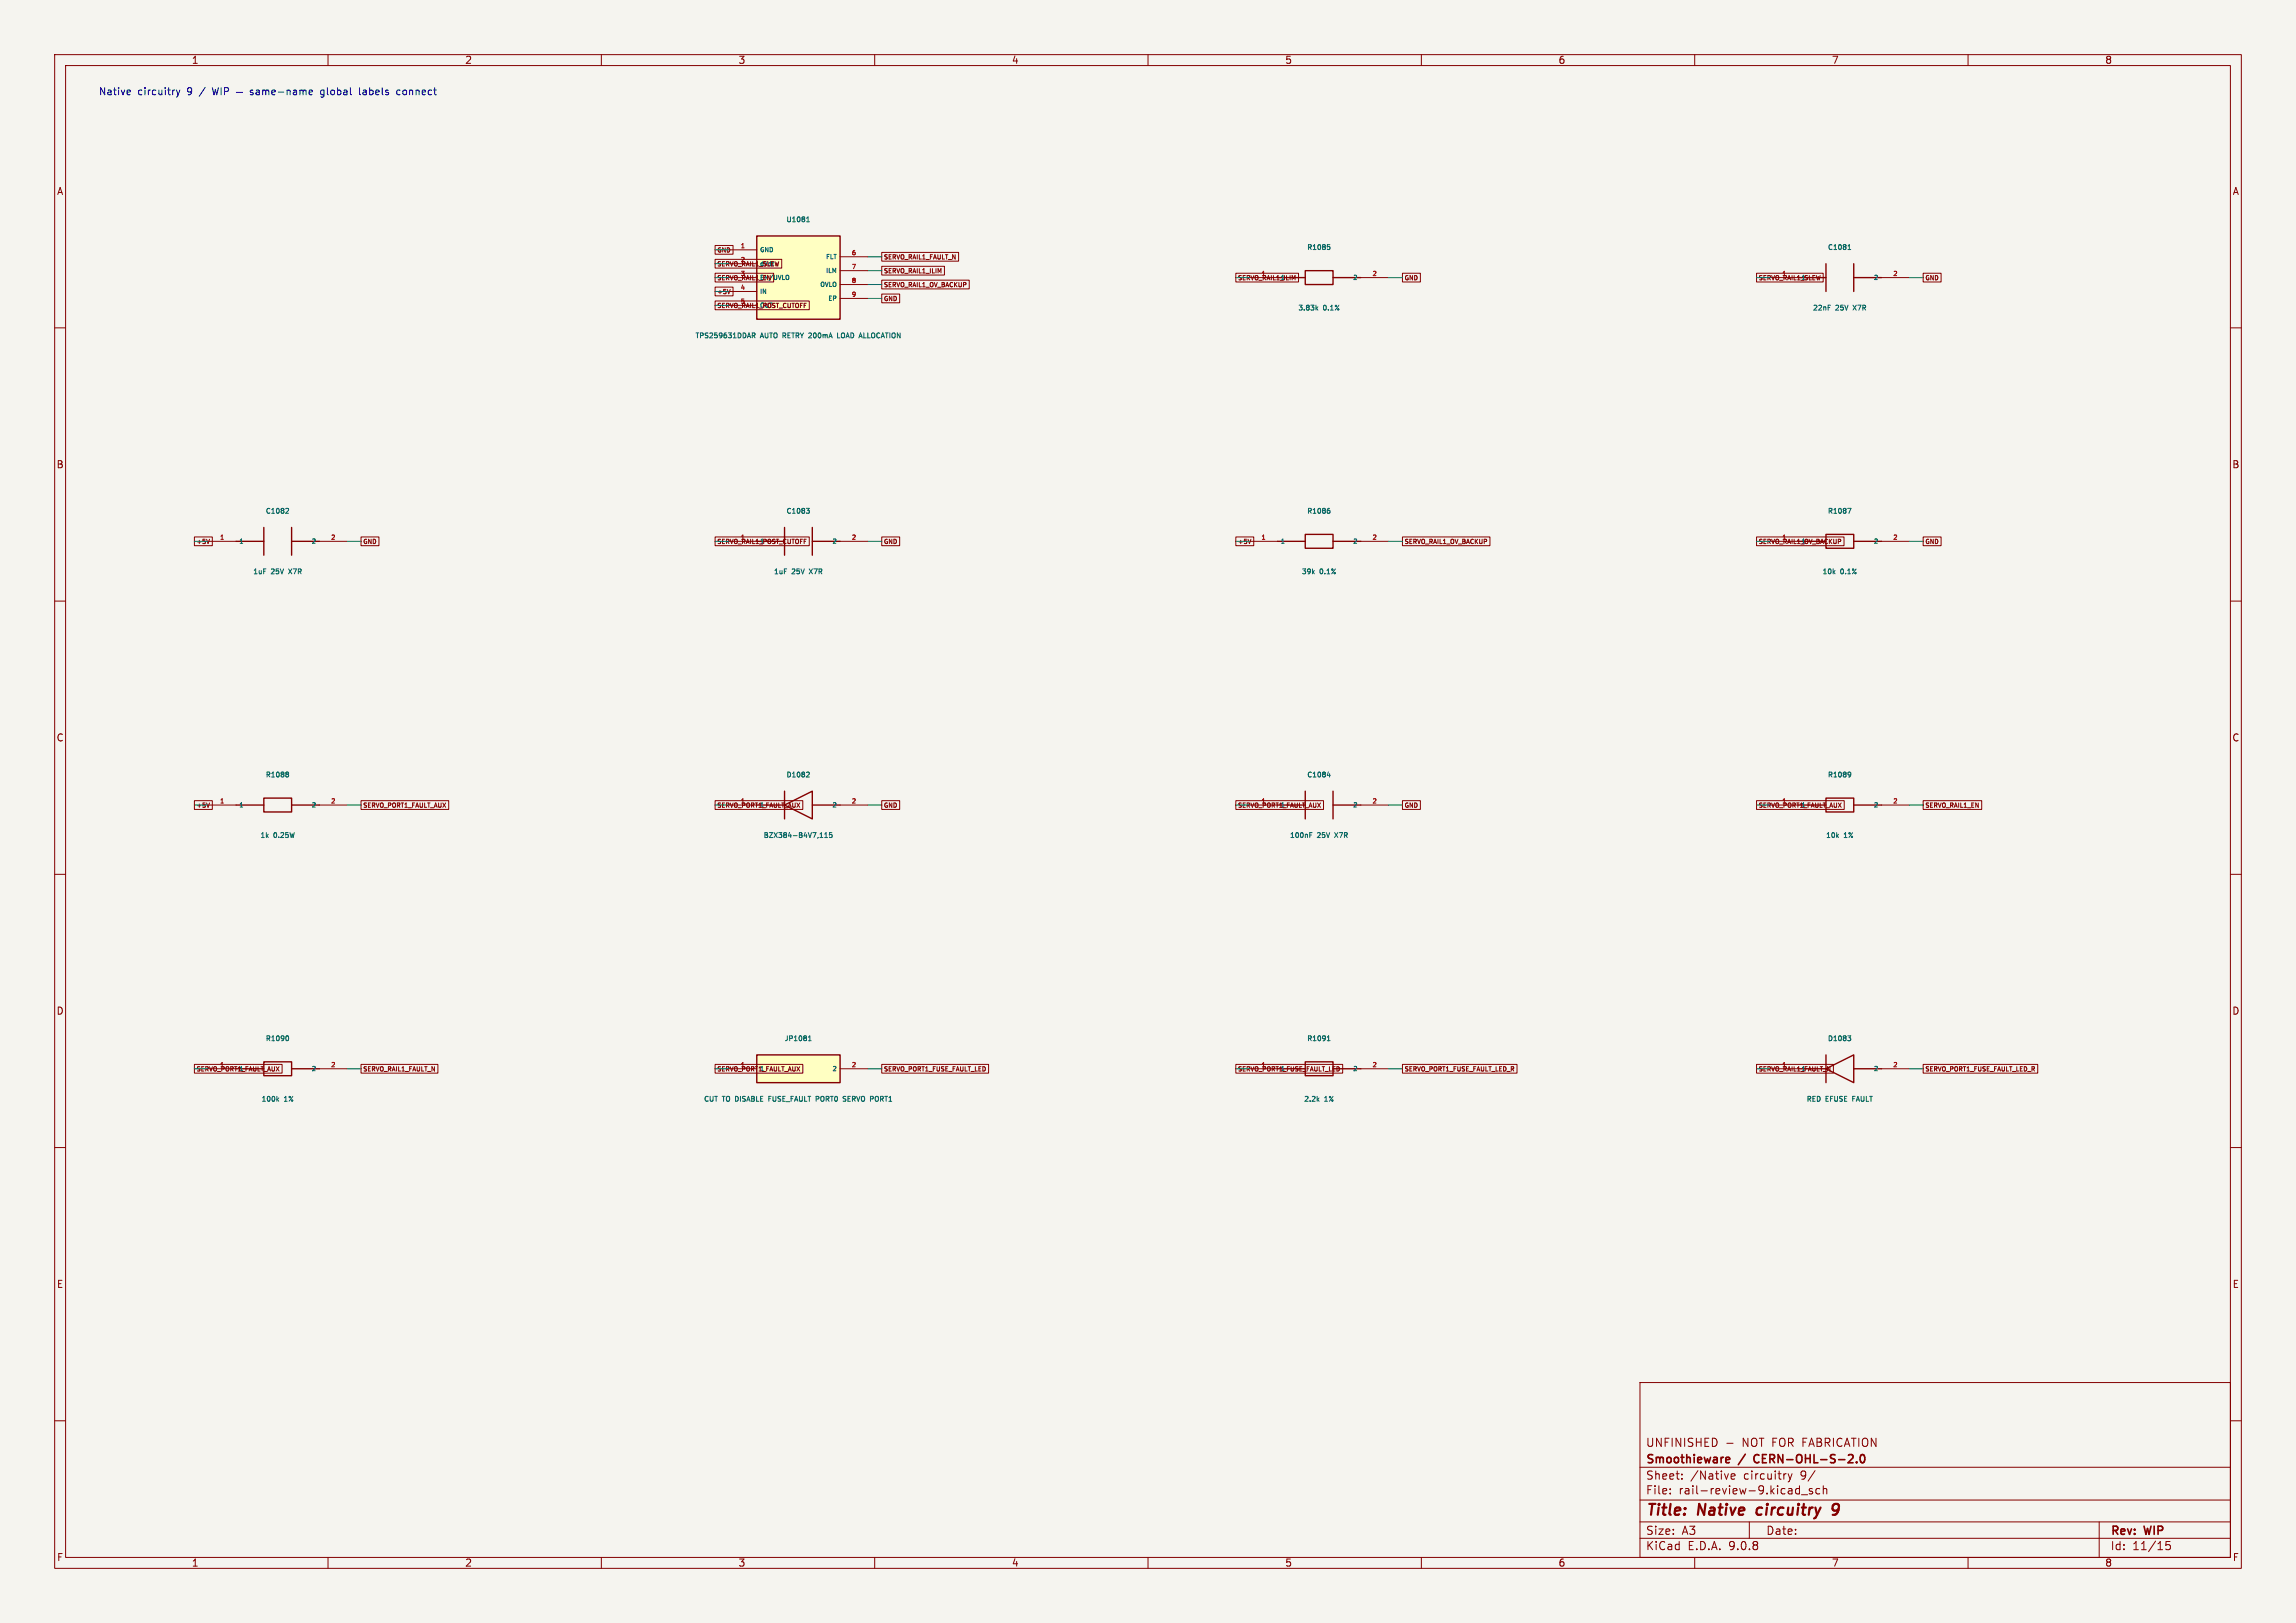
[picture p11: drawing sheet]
<svg xmlns="http://www.w3.org/2000/svg" width="420mm" height="297mm" viewBox="0 0 420 297" stroke-linecap="round" stroke-linejoin="round" font-family="sans-serif">
<defs><g id="words">
<g font-size="2.8" fill="#840000">
<text x="301" y="277.9">Title:</text>
<text x="310.6" y="277.9">Native</text>
<text x="322.2" y="277.9">circuitry</text>
</g>
<g font-size="2.1" fill="#840000">
<text x="301" y="268.2">Smoothieware</text>
<text x="301" y="265">UNFINISHED</text>
<text x="318.2" y="268.2">/</text>
<text x="318.7" y="265">NOT FOR FABRICATION</text>
<text x="321.5" y="268.2">CERN-OHL-S-2.0</text>
<text x="301" y="273.7">File:</text>
<text x="301" y="271">Sheet:</text>
<text x="307.1" y="273.7">rail-review-9.kicad_sch</text>
<text x="309.2" y="271">/Native</text>
<text x="319" y="271">circuitry</text>
<text x="329.5" y="271">9/</text>
<text x="301" y="281.1">Size:</text>
<text x="307.6" y="281.1">A3</text>
<text x="323" y="281.1">Date:</text>
<text x="386" y="281.3">Rev:</text>
<text x="392.4" y="281.3">WIP</text>
<text x="301" y="283.9">KiCad</text>
<text x="308.7" y="283.9">E.D.A.</text>
<text x="316.3" y="283.9">9.0.8</text>
<text x="386" y="283.9">Id:</text>
<text x="390.1" y="283.9">11/15</text>
</g>
<g font-size="1.8" fill="#840000">
<text x="35" y="11.9">1</text>
<text x="85" y="11.9">2</text>
<text x="135" y="11.9">3</text>
<text x="185" y="11.9">4</text>
<text x="235" y="11.9">5</text>
<text x="285" y="11.9">6</text>
<text x="335" y="11.9">7</text>
<text x="385" y="11.9">8</text>
<text x="10.3" y="35.9">A</text>
<text x="408.3" y="35.9">A</text>
<text x="10.3" y="85.9">B</text>
<text x="408.2" y="85.9">B</text>
<text x="10.3" y="135.9">C</text>
<text x="408.2" y="135.9">C</text>
<text x="10.3" y="185.9">D</text>
<text x="408.2" y="185.9">D</text>
<text x="10.3" y="235.9">E</text>
<text x="408.3" y="235.9">E</text>
<text x="10.3" y="285.9">F</text>
<text x="35" y="286.9">1</text>
<text x="85" y="286.9">2</text>
<text x="135" y="286.9">3</text>
<text x="185" y="286.9">4</text>
<text x="235" y="286.9">5</text>
<text x="285" y="286.9">6</text>
<text x="335" y="286.9">7</text>
<text x="385" y="286.9">8</text>
<text x="408.3" y="285.9">F</text>
</g>
<g font-size="1.8" fill="#0000c2">
<text x="18" y="17.6">Native</text>
<text x="25.2" y="17.6">circuitry</text>
<text x="34.4" y="17.6">9</text>
<text x="36.8" y="17.6">/</text>
<text x="59.7" y="17.6">global</text>
<text x="66.9" y="17.6">labels</text>
<text x="74" y="17.6">connect</text>
</g>
<g font-size="1.3" fill="#006464">
<text x="143.7" y="40.9">U1081</text>
<text x="239" y="45.9">R1085</text>
<text x="334.2" y="45.9">C1081</text>
<text x="237.4" y="57">3.83k</text>
<text x="242.1" y="57">0.1%</text>
<text x="331.5" y="57">22nF</text>
<text x="335.8" y="57">25V</text>
<text x="339.2" y="57">X7R</text>
<text x="127.1" y="62.1">TPS259631DDAR</text>
<text x="139.1" y="62.1">AUTO RETRY 200mA</text>
<text x="154" y="62.1">LOAD</text>
<text x="158.3" y="62.1">ALLOCATION</text>
<text x="48.5" y="94.2">C1082</text>
<text x="143.7" y="94.2">C1083</text>
<text x="239" y="94.2">R1086</text>
<text x="334.2" y="94.2">R1087</text>
<text x="46.2" y="105.3">1uF</text>
<text x="49.6" y="105.3">25V</text>
<text x="53.1" y="105.3">X7R</text>
<text x="141.5" y="105.3">1uF</text>
<text x="144.9" y="105.3">25V</text>
<text x="148.3" y="105.3">X7R</text>
<text x="238" y="105.3">39k</text>
<text x="241.4" y="105.3">0.1%</text>
<text x="333.3" y="105.3">10k</text>
<text x="336.7" y="105.3">0.1%</text>
<text x="48.5" y="142.5">R1088</text>
<text x="143.7" y="142.5">D1082</text>
<text x="239" y="142.5">C1084</text>
<text x="334.2" y="142.5">R1089</text>
<text x="47.5" y="153.5">1k</text>
<text x="50.1" y="153.5">0.25W</text>
<text x="139.6" y="153.5">BZX384-B4V7,115</text>
<text x="235.8" y="153.5">100nF</text>
<text x="241" y="153.5">25V</text>
<text x="244.4" y="153.5">X7R</text>
<text x="333.9" y="153.5">10k</text>
<text x="337.3" y="153.5">1%</text>
<text x="48.5" y="190.7">R1090</text>
<text x="143.4" y="190.7">JP1081</text>
<text x="239" y="190.7">R1091</text>
<text x="334.2" y="190.7">D1083</text>
<text x="47.7" y="201.8">100k</text>
<text x="52" y="201.8">1%</text>
<text x="128.7" y="201.8">CUT</text>
<text x="132.2" y="201.8">TO DISABLE</text>
<text x="141.1" y="201.8">FUSE_FAULT</text>
<text x="150" y="201.8">PORT0</text>
<text x="155.3" y="201.8">SERVO PORT1</text>
<text x="238.4" y="201.8">2.2k</text>
<text x="242.3" y="201.8">1%</text>
<text x="330.4" y="201.8">RED</text>
<text x="333.9" y="201.8">EFUSE</text>
<text x="339.1" y="201.8">FAULT</text>
</g>
<g font-size="1.1" fill="#840000">
<text x="131.1" y="46.4">GND</text>
<text x="161.6" y="47.7">SERVO_RAIL1_FAULT_N</text>
<text x="131.1" y="48.9">SERVO_RAIL1_SLEW</text>
<text x="131.1" y="51.5">SERVO_RAIL1_EN</text>
<text x="135.4" y="48">2</text>
<text x="135.4" y="50.5">3</text>
<text x="138.9" y="48.9">dVdt</text>
<text x="138.9" y="51.4">EN/UVLO</text>
<text x="161.6" y="50.2">SERVO_RAIL1_ILIM</text>
<text x="161.6" y="52.8">SERVO_RAIL1_OV_BACKUP</text>
<text x="226.4" y="51.5">SERVO_RAIL1_ILIM</text>
<text x="230.6" y="50.5">1</text>
<text x="234.2" y="51.4">1</text>
<text x="256.8" y="51.5">GND</text>
<text x="321.6" y="51.5">SERVO_RAIL1_SLEW</text>
<text x="325.9" y="50.5">1</text>
<text x="329.4" y="51.4">1</text>
<text x="352.1" y="51.5">GND</text>
<text x="131.1" y="56.6">SERVO_RAIL1_POST_CUTOFF</text>
<text x="131.1" y="54">+5V</text>
<text x="135.4" y="55.6">5</text>
<text x="138.9" y="56.5">OUT</text>
<text x="161.6" y="55.3">GND</text>
<text x="35.9" y="99.7">+5V</text>
<text x="66.3" y="99.7">GND</text>
<text x="131.1" y="99.7">SERVO_RAIL1_POST_CUTOFF</text>
<text x="135.4" y="98.8">1</text>
<text x="138.9" y="99.7">1</text>
<text x="161.6" y="99.7">GND</text>
<text x="226.4" y="99.7">+5V</text>
<text x="256.8" y="99.7">SERVO_RAIL1_OV_BACKUP</text>
<text x="321.6" y="99.7">SERVO_RAIL1_OV_BACKUP</text>
<text x="325.9" y="98.8">1</text>
<text x="329.4" y="99.7">1</text>
<text x="352.1" y="99.7">GND</text>
<text x="35.9" y="148">+5V</text>
<text x="66.3" y="148">SERVO_PORT1_FAULT_AUX</text>
<text x="131.1" y="148">SERVO_PORT1_FAULT_AUX</text>
<text x="135.4" y="147.1">1</text>
<text x="138.9" y="147.9">1</text>
<text x="161.6" y="148">GND</text>
<text x="226.4" y="148">SERVO_PORT1_FAULT_AUX</text>
<text x="230.6" y="147.1">1</text>
<text x="234.2" y="147.9">1</text>
<text x="256.8" y="148">GND</text>
<text x="321.6" y="148">SERVO_PORT1_FAULT_AUX</text>
<text x="325.9" y="147.1">1</text>
<text x="329.4" y="147.9">1</text>
<text x="352.1" y="148">SERVO_RAIL1_EN</text>
<text x="35.9" y="196.3">SERVO_PORT1_FAULT_AUX</text>
<text x="40.1" y="195.3">1</text>
<text x="43.7" y="196.2">1</text>
<text x="66.3" y="196.3">SERVO_RAIL1_FAULT_N</text>
<text x="131.1" y="196.3">SERVO_PORT1_FAULT_AUX</text>
<text x="135.4" y="195.3">1</text>
<text x="138.9" y="196.2">1</text>
<text x="161.6" y="196.3">SERVO_PORT1_FUSE_FAULT_LED</text>
<text x="226.4" y="196.3">SERVO_PORT1_FUSE_FAULT_LED</text>
<text x="230.6" y="195.3">1</text>
<text x="234.2" y="196.2">1</text>
<text x="256.8" y="196.3">SERVO_PORT1_FUSE_FAULT_LED_R</text>
<text x="321.6" y="196.3">SERVO_RAIL1_FAULT_N</text>
<text x="325.9" y="195.3">1</text>
<text x="329.4" y="196.2">1</text>
<text x="352.1" y="196.3">SERVO_PORT1_FUSE_FAULT_LED_R</text>
</g>
<g font-size="1.1" fill="#a90000">
<text x="135.4" y="45.5">1</text>
<text x="155.7" y="46.7">6</text>
<text x="135.4" y="53.1">4</text>
<text x="155.7" y="49.3">7</text>
<text x="155.7" y="51.8">8</text>
<text x="250.9" y="50.5">2</text>
<text x="346.2" y="50.5">2</text>
<text x="155.7" y="54.4">9</text>
<text x="40.1" y="98.8">1</text>
<text x="60.4" y="98.8">2</text>
<text x="155.7" y="98.8">2</text>
<text x="230.6" y="98.8">1</text>
<text x="250.9" y="98.8">2</text>
<text x="346.2" y="98.8">2</text>
<text x="40.1" y="147.1">1</text>
<text x="60.4" y="147.1">2</text>
<text x="155.7" y="147.1">2</text>
<text x="250.9" y="147.1">2</text>
<text x="346.2" y="147.1">2</text>
<text x="60.4" y="195.3">2</text>
<text x="155.7" y="195.3">2</text>
<text x="250.9" y="195.3">2</text>
<text x="346.2" y="195.3">2</text>
</g>
<g font-size="1.1" fill="#006464">
<text x="138.9" y="46.3">GND</text>
<text x="150.9" y="47.6">FLT</text>
<text x="138.9" y="54">IN</text>
<text x="149.9" y="52.7">OVLO</text>
<text x="150.9" y="50.2">ILM</text>
<text x="247.4" y="51.4">2</text>
<text x="342.6" y="51.4">2</text>
<text x="151.3" y="55.2">EP</text>
<text x="43.7" y="99.7">1</text>
<text x="56.9" y="99.7">2</text>
<text x="152.1" y="99.7">2</text>
<text x="234.2" y="99.7">1</text>
<text x="247.4" y="99.7">2</text>
<text x="342.6" y="99.7">2</text>
<text x="43.7" y="147.9">1</text>
<text x="56.9" y="147.9">2</text>
<text x="152.1" y="147.9">2</text>
<text x="247.4" y="147.9">2</text>
<text x="342.6" y="147.9">2</text>
<text x="56.9" y="196.2">2</text>
<text x="152.1" y="196.2">2</text>
<text x="247.4" y="196.2">2</text>
<text x="342.6" y="196.2">2</text>
</g>
</g></defs>
<path d="M0 0h420v297h-420z" fill="#f5f4ef" stroke="#f5f4ef" stroke-width=".18"/>
<g fill="none" stroke="#840000" stroke-width=".18">
<path d="M10 10h400v277h-400zM12 12h396v273h-396zM60 10v2M110 10v2M160 10v2M210 10v2M260 10v2M310 10v2M360 10v2M10 60h2M408 60h2M38.1 99.1h5.1"/>
<path d="M58.4 99.1h5.1M10 110h2M408 110h2M10 160h2M408 160h2M38.1 195.6h5.1M58.4 195.6h5.1M10 210h2M408 210h2M300 253h108v32h-108zM10 260h2M300 278.5h108"/>
<path d="M300 274.5h108M300 268.5h108M305.5 273.2v.2M305.5 272.5v.1M307.7 270.5v.2M307.7 269.8v.1M315.9 264.1h1.1M316.7 270.2l.7-.2-.1-.2-.4-.1-.2 .2v.7h.6M320 278.5v3M327.1 269.7l.3 1M327.4 270.7l-.3 .5M327.8 269.7l-.4 1"/>
<path d="M328.7 272.4l.5 .1M329.2 271.9v1.5M329.2 273.3l-.5 .1M329.5 273.5h1.2M331.5 272.5l-.3-.1-.3 .2 .1 .2 .5 .2v.3h-.6M332.9 272.5l-.5-.1-.2 .3v.4l.1 .2h.6M333.5 272.5l.2-.1 .4 .1 .1 .9M333.5 271.9v1.5M384 278.5v6.5M408 260h2M60 285v2M110 285v2"/>
<path d="M160 285v2M210 285v2M260 285v2M300 281.5h108M310 285v2M360 285v2M396.9 282.1h-.7v.7l.2-.1h.5l.1 .2-.1 .5-.2 .2-.5-.2"/>
</g>
<path d="M321.5 276.1l-.2 .7 .3 .4M336.3 276.1a.64 .64 0 0 1-1 .2v-.7a.64 .64 0 0 1 1-.2 1.47 1.47 0 0 1-.7 1.8h-.4" fill="none" stroke="#840000" stroke-width=".4"/>
<path d="M315.9 266.7l.4 .1 .1 .2-.7 .2M316.3 267.6l-.4 .1M321 266.4l-.2 .4 .2 .7M338 267.7h1M338.9 266.3v.5M339.6 267.5v.2M340.4 266.3l.2-.1a.8 .8 0 0 1 .5 .7 .8 .8 0 0 1-.5 .8l-.2-.2-.1-.4z" fill="none" stroke="#840000" stroke-width=".3"/>
<path d="M43.2 99.1h5.1M48.3 96.5v5.1M53.3 99.1h5.1M53.3 96.5v5.1M43.2 195.6h5.1M48.3 194.3h5v2.6h-5zM53.3 195.6h5.1" fill="none" stroke="#840000" stroke-width=".25"/>
<path d="M52.4 93l.3 .1 .1 .2-.6 .6h.6M52.6 189.5a.56 .56 0 0 1 0 .9M50.7 201.2l.3 .3M51 200.9l-.4 .4" fill="none" stroke="#006464" stroke-width=".18"/>
<path d="M138.4 43.2h15.3v15.2h-15.3z" fill="#ffffc2"/>
<path d="M138.4 43.2h15.3v15.2h-15.3zM138.4 99.1h5.1M143.5 96.5v5.1M148.6 99.1h5.1M148.6 96.5v5.1" fill="none" stroke="#840000" stroke-width=".25"/>
<path d="M133.3 45.7h5.1M133.3 48.3h5.1M133.3 50.8h5.1M133.3 53.3h5.1M133.3 55.9h5.1M153.7 47h5M153.7 49.5h5M153.7 52.1h5M153.7 54.6h5M133.3 99.1h5.1M153.7 99.1h5" fill="none" stroke="#840000" stroke-width=".18"/>
<path d="M147.5 39.9l.3-.2v.9M144.1 50.4l.2 .2v.4l-.2 .2M147.5 40.6h.6M137.6 60.9h.3l.2 .2-.1 .3h-.4M137.8 61.4l.3 .4M153.2 60.9v.9h.4M147.5 93h.5l-.3 .4 .3 .1v.3l-.1 .1h-.3" fill="none" stroke="#006464" stroke-width=".18"/>
<path d="M138.4 193h15.3v5.1h-15.3z" fill="#ffffc2"/>
<g fill="none" stroke="#840000" stroke-width=".25">
<path d="M233.7 50.8h5.1M238.8 49.5h5v2.6h-5zM243.8 50.8h5.1M328.9 50.8h5.1M334 48.3v5M339.1 50.8h5.1M339.1 48.3v5M233.7 99.1h5.1M238.8 97.8h5v2.5h-5zM243.8 99.1h5.1M328.9 99.1h5.1M334 97.8h5.1v2.5h-5.1z"/>
<path d="M339.1 99.1h5.1M43.2 147.3h5.1M48.3 146.1h5v2.5h-5zM53.3 147.3h5.1M138.4 147.3h5.1M143.5 147.3l5.1-2.5v5.1zM143.5 144.8v5.1M148.6 147.3h5.1M233.7 147.3h5.1M238.8 144.8v5.1M243.8 147.3h5.1M243.8 144.8v5.1"/>
<path d="M328.9 147.3h5.1M334 146.1h5.1v2.5h-5.1zM339.1 147.3h5.1M138.4 193h15.3v5.1h-15.3zM233.7 195.6h5.1M238.8 194.3h5v2.6h-5zM243.8 195.6h5.1M328.9 195.6h5.1M334 195.6l5.1-2.6v5.1zM334 193v5.1M339.1 195.6h5.1"/>
</g>
<g fill="none" stroke="#840000" stroke-width=".18">
<path d="M130.8 55.1h17.2v1.6h-17.2zM130.8 47.5h12.2v1.6h-12.2zM130.8 52.5h3.3v1.6h-3.3zM130.8 50h10.7v1.6h-10.7zM130.8 44.9h3.3v1.6h-3.3zM133.6 53l-.3 .8M161.3 53.8h3.3v1.6h-3.3zM161.3 46.2h14v1.6h-14zM161.3 48.7h11.5v1.6h-11.5zM161.3 51.3h16v1.6h-16zM226.1 50h11.4v1.6h-11.4zM228.6 50.8h5.1"/>
<path d="M248.9 50.8h5.1M256.5 50h3.3v1.6h-3.3zM321.3 50h12.2v1.6h-12.2zM323.8 50.8h5.1M344.2 50.8h5M351.8 50h3.3v1.6h-3.3zM35.6 98.3h3.2v1.6h-3.2zM38.3 98.7l-.2 .8M66 98.3h3.3v1.6h-3.3zM130.8 98.3h17.2v1.6h-17.2zM161.3 98.3h3.3v1.6h-3.3zM226.1 98.3h3.2v1.6h-3.2z"/>
<path d="M228.6 99.1h5.1M228.8 98.7l-.2 .8M248.9 99.1h5.1M256.5 98.3h16v1.6h-16zM321.3 98.3h16v1.6h-16zM323.8 99.1h5.1M344.2 99.1h5M351.8 98.3h3.3v1.6h-3.3zM35.6 146.5h3.2v1.6h-3.2zM38.1 147.3h5.1M38.3 146.9l-.2 .8M58.4 147.3h5.1"/>
<path d="M66 146.5h16.1v1.6h-16.1zM130.8 146.5h16.1v1.6h-16.1zM133.3 147.3h5.1M153.7 147.3h5M161.3 146.5h3.3v1.6h-3.3zM226.1 146.5h16v1.6h-16zM228.6 147.3h5.1M248.9 147.3h5.1M256.5 146.5h3.3v1.6h-3.3zM321.3 146.5h16.1v1.6h-16.1zM323.8 147.3h5.1M344.2 147.3h5"/>
<path d="M351.8 146.5h10.7v1.6h-10.7zM35.6 194.8h16v1.6h-16zM66 194.8h14.1v1.6h-14.1zM130.8 194.8h16.1v1.6h-16.1zM133.3 195.6h5.1M153.7 195.6h5M161.3 194.8h19.5v1.6h-19.5zM226.1 194.8h19.5v1.6h-19.5zM228.6 195.6h5.1M248.9 195.6h5.1M256.5 194.8h21v1.6h-21zM321.3 194.8h14.1v1.6h-14.1z"/>
<path d="M323.8 195.6h5.1M344.2 195.6h5M351.8 194.8h20.9v1.6h-20.9z"/>
</g>
<g fill="none" stroke="#006464" stroke-width=".18">
<path d="M240.8 56.4l.3 .3M241.1 56.1l-.4 .4M242.8 44.8h.4M242.9 45.1l.4 .2-.1 .3-.3 .1M334.4 55.8h.4M338 45.7h.5M338.1 45l.2-.2v.9M242.9 93.4l.4 .1-.1 .3-.3 .1M243 93h.2M338 93h.6l-.4 .9M52.4 141.3h.3M52.4 141.7h.2"/>
<path d="M52.6 141.7l.2 .3-.4 .2M52.7 141.3v.1M52.7 141.4l-.1 .3M147.7 141.3h.3v.2l-.5 .7h.5M150 153.3h.5M150.8 153.3h.6M150.8 152.6l.3-.2v.9M152.2 152.4h-.5v.4h.4l.1 .4h-.5M239.6 152.8h.3M239.6 152.4h.4M242.8 141.9h.5M243.2 141.6v.6"/>
<path d="M338.2 141.3l.3 .2v.5l-.2 .2M338.5 141.7l-.3 .1M147.9 190.4h.5M147.9 189.8l.2-.3v.9M242.8 190.4h.5M242.9 189.8l.1-.3v.9M338 189.5h.5l-.3 .4 .3 .1v.3l-.1 .1h-.3M140.6 201.1h.3M141.1 200.6h-.5v.9M149.3 200.6l.4 .1M149.7 201.1h-.4M154.6 201.1l.1 .2-.1 .2"/>
<path d="M154.6 200.6l.1 .1M241 201.2l.3 .3M241.3 200.9l-.4 .4"/>
</g>
<g fill="none" stroke="#009600" stroke-width=".18">
<path d="M130.8 45.7h2.5M130.8 50.8h2.5M130.8 55.9h2.5M130.8 48.3h2.5M130.8 53.3h2.5M158.7 49.5h2.6M158.7 47h2.6M158.7 52.1h2.6M158.7 54.6h2.6M226.1 50.8h2.5M254 50.8h2.5M321.3 50.8h2.5"/>
<path d="M349.2 50.8h2.6M35.6 99.1h2.5M63.5 99.1h2.5M130.8 99.1h2.5M158.7 99.1h2.6M226.1 99.1h2.5M254 99.1h2.5M321.3 99.1h2.5M349.2 99.1h2.6M35.6 147.3h2.5M63.5 147.3h2.5M130.8 147.3h2.5"/>
<path d="M158.7 147.3h2.6M226.1 147.3h2.5M254 147.3h2.5M321.3 147.3h2.5M349.2 147.3h2.6M35.6 195.6h2.5M63.5 195.6h2.5M130.8 195.6h2.5M158.7 195.6h2.6M226.1 195.6h2.5M254 195.6h2.5M321.3 195.6h2.5"/>
<path d="M349.2 195.6h2.6"/>
</g>
<g fill="none" stroke="#0000c2" stroke-width=".18">
<path d="M23.7 16.5l.2 .3-.7 .1M23.8 17.3h-.1M32.3 16.5l.3 .8M32.6 17.3l-.3 .5M32.9 16.5l-.3 .8M38.8 16l.3 1.3 .3-.9 .2 .9 .4-1.3M40.4 16v1.3M41.1 16.7h.6l.1-.2-.1-.3-.6-.2v1.3M43.2 16.9h1.1M46.3 16.5h-.3l-.2 .2v.1l.5 .2v.3h-.5M46.9 16.5h.5v.8M47.4 16.8h-.4l-.2 .2 .2 .3h.4"/>
<path d="M48.1 16.6l.3-.1 .2 .2M48.1 16.5v.8M48.6 16.7l.2-.2h.3l.1 .8M48.6 16.7v.6M49.7 16.9l.7-.1-.1-.3h-.4l-.2 .2 .1 .6h.5M50.9 16.8h1M52.5 16.6l.2-.1h.3l.1 .8M52.5 16.5v.8M53.7 16.5h.5l.1 .8M54.3 16.8h-.5l-.2 .2 .2 .3h.5M54.9 16.6l.3-.1 .2 .2M54.9 16.5v.8"/>
<path d="M55.4 16.7l.2-.2h.3l.1 .8M55.4 16.7v.6M56.5 16.9l.7-.1-.1-.3h-.4l-.2 .2 .1 .6h.5M58.7 17.7h.4M59.1 16.5h-.3l-.2 .2 .1 .5 .4 .1M65.8 16v1.2l.2 .1M66.4 16.9v.4M73.2 16.5h-.4l-.2 .2 .1 .6h.5"/>
</g>
<use href="#words"/>
</svg>
